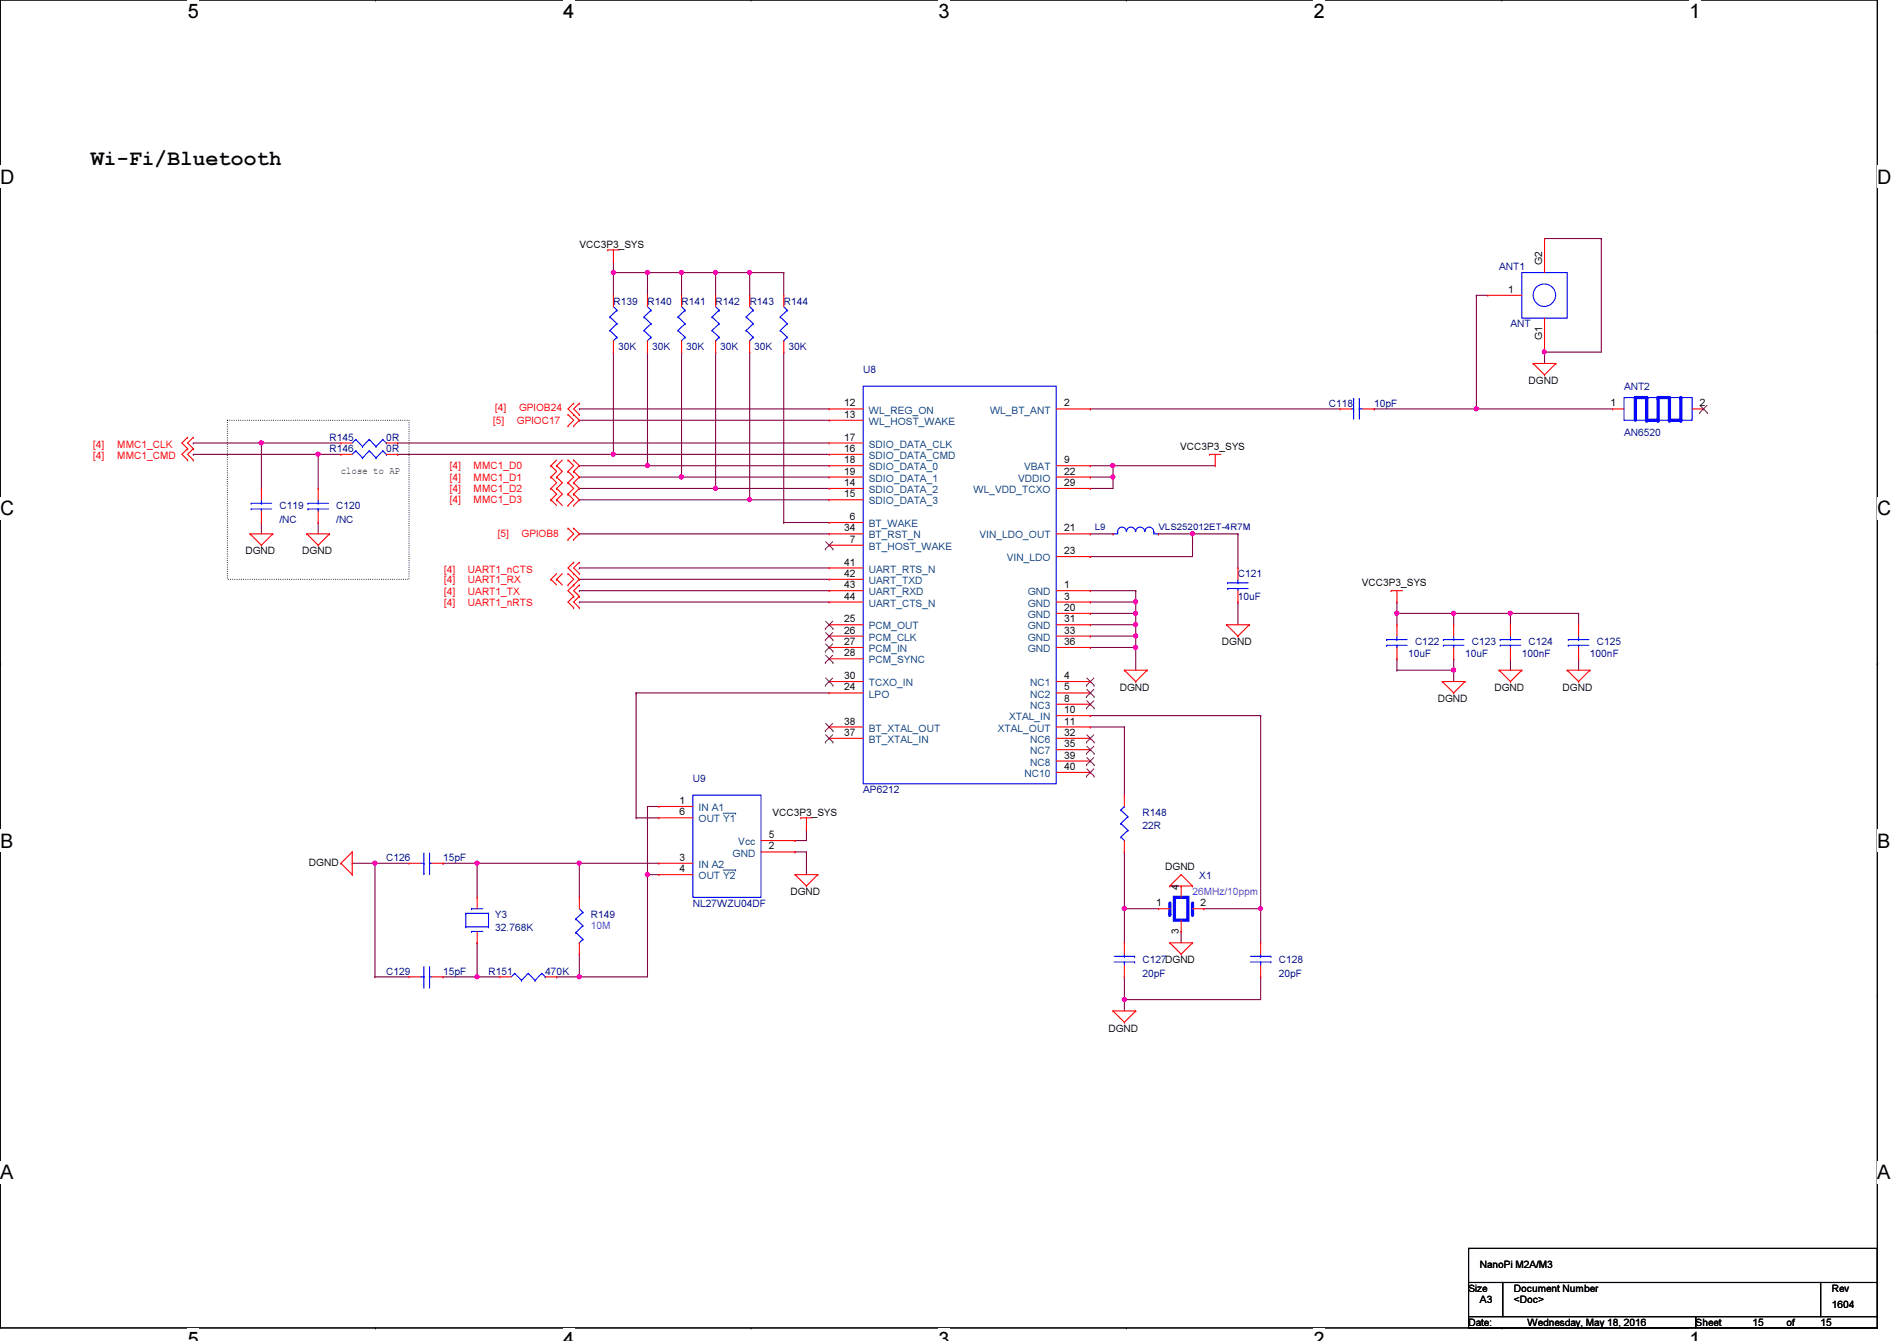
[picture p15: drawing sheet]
<svg xmlns="http://www.w3.org/2000/svg" width="297mm" height="210mm" viewBox="0 0 297 210" stroke-linecap="round" stroke-linejoin="round" font-family="sans-serif">
<defs><g id="words">
<text font-size="3.3" x="14.3" y="25.9">Wi-Fi/Bluetooth</text>
<g font-size="3.1">
<text x="29.4" y="2.8">5</text>
<text x="88.2" y="2.8">4</text>
<text x="147" y="2.8">3</text>
<text x="205.7" y="2.8">2</text>
<text x="264.5" y="2.8">1</text>
<text x="0" y="28.7">D</text>
<text x="294" y="28.7">D</text>
<text x="0" y="80.7">C</text>
<text x="294" y="80.7">C</text>
<text x="0" y="132.7">B</text>
<text x="294" y="132.7">B</text>
<text x="0" y="184.6">A</text>
<text x="294" y="184.6">A</text>
<text x="29.4" y="210.7">5</text>
<text x="88.2" y="210.7">4</text>
<text x="147" y="210.7">3</text>
<text x="205.7" y="210.7">2</text>
<text x="264.5" y="210.7">1</text>
</g>
<g font-size="1.6">
<text x="90.7" y="38.8">VCC3P3_SYS</text>
<text x="241.5" y="41.4" transform="rotate(-90 241.5 41.4)">G2</text>
<text x="236.2" y="45.8">1</text>
<text x="241.5" y="53.2" transform="rotate(-90 241.5 53.2)">G1</text>
<text x="132.2" y="63.6">12</text>
<text x="132.2" y="65.4">13</text>
<text x="166.6" y="63.6">2</text>
<text x="239.3" y="60.1">DGND</text>
<text x="252.2" y="63.6">1</text>
<text x="266.2" y="63.6">2</text>
<text x="132.2" y="70.7">16</text>
<text x="132.2" y="69">17</text>
<text x="184.8" y="70.4">VCC3P3_SYS</text>
<text x="53.4" y="74.1">close to AP</text>
<text x="132.2" y="76.1">14</text>
<text x="132.2" y="77.9">15</text>
<text x="132.2" y="72.5">18</text>
<text x="132.2" y="74.3">19</text>
<text x="166.6" y="72.5">9</text>
<text x="166.6" y="74.3">22</text>
<text x="166.6" y="76.1">29</text>
<text x="132.2" y="83.2">34</text>
<text x="133.1" y="81.4">6</text>
<text x="166.6" y="83.2">21</text>
<text x="38.4" y="86.8">DGND</text>
<text x="47.3" y="86.8">DGND</text>
<text x="132.2" y="88.5">41</text>
<text x="133.1" y="85">7</text>
<text x="166.6" y="86.7">23</text>
<text x="132.2" y="90.3">42</text>
<text x="132.2" y="92.1">43</text>
<text x="132.2" y="93.9">44</text>
<text x="166.6" y="92.1">1</text>
<text x="166.6" y="93.9">3</text>
<text x="166.6" y="95.6">20</text>
<text x="213.2" y="91.8">VCC3P3_SYS</text>
<text x="132.2" y="97.4">25</text>
<text x="132.2" y="99.2">26</text>
<text x="132.2" y="101">27</text>
<text x="166.6" y="97.4">31</text>
<text x="166.6" y="99.2">33</text>
<text x="166.6" y="101">36</text>
<text x="191.3" y="101">DGND</text>
<text x="132.2" y="102.7">28</text>
<text x="132.2" y="106.3">30</text>
<text x="166.6" y="106.3">4</text>
<text x="132.2" y="108.1">24</text>
<text x="132.2" y="113.4">38</text>
<text x="166.6" y="108.1">5</text>
<text x="166.6" y="109.9">8</text>
<text x="166.6" y="111.6">10</text>
<text x="166.6" y="113.4">11</text>
<text x="175.3" y="108.1">DGND</text>
<text x="225.1" y="109.9">DGND</text>
<text x="234" y="108.1">DGND</text>
<text x="244.7" y="108.1">DGND</text>
<text x="132.2" y="115.2">37</text>
<text x="166.6" y="115.2">32</text>
<text x="166.6" y="117">35</text>
<text x="166.6" y="118.7">39</text>
<text x="106.4" y="125.9">1</text>
<text x="166.6" y="120.5">40</text>
<text x="106.4" y="127.6">6</text>
<text x="120.4" y="131.2">5</text>
<text x="120.9" y="127.7">VCC3P3_SYS</text>
<text x="48.4" y="135.5">DGND</text>
<text x="106.4" y="134.7">3</text>
<text x="106.4" y="136.5">4</text>
<text x="120.4" y="133">2</text>
<text x="182.5" y="136.2">DGND</text>
<text x="123.8" y="140.1">DGND</text>
<text x="181.1" y="141.9">1</text>
<text x="184.6" y="139.2" transform="rotate(-90 184.6 139.2)">4</text>
<text x="188" y="141.9">2</text>
<text x="184.6" y="146.1" transform="rotate(-90 184.6 146.1)">3</text>
<text x="173.6" y="161.5">DGND</text>
<text x="230" y="202.2">Size</text>
<text x="231.7" y="198.5">NanoPi M2A/M3</text>
<text x="231.7" y="204">A3</text>
<text x="237.1" y="204">&lt;Doc&gt;</text>
<text x="237.1" y="202.2">Document Number</text>
<text x="286.8" y="202.2">Rev</text>
<text x="230" y="207.5">Date:</text>
<text x="239.2" y="207.5">Wednesday, May 18, 2016</text>
<text x="265.5" y="207.5">Sheet</text>
<text x="274.4" y="207.5">15</text>
<text x="279.7" y="207.5">of</text>
<text x="285.1" y="207.5">15</text>
<text x="286.8" y="204.7">1604</text>
</g>
<g font-size="1.6" fill="#000080">
<text x="96.1" y="47.7">R139</text>
<text x="101.4" y="47.7">R140</text>
<text x="106.7" y="47.7">R141</text>
<text x="112.1" y="47.7">R142</text>
<text x="117.4" y="47.7">R143</text>
<text x="122.7" y="47.7">R144</text>
<text x="234.7" y="42.3">ANT1</text>
<text x="236.5" y="51.2">ANT</text>
<text x="96.8" y="54.8">30K</text>
<text x="102.1" y="54.8">30K</text>
<text x="107.4" y="54.8">30K</text>
<text x="112.8" y="54.8">30K</text>
<text x="118.1" y="54.8">30K</text>
<text x="123.4" y="54.8">30K</text>
<text x="135.2" y="58.3">U8</text>
<text x="208.1" y="63.7">C118</text>
<text x="215.2" y="63.7">10pF</text>
<text x="254.3" y="61">ANT2</text>
<text x="51.6" y="70.8">R146</text>
<text x="51.6" y="69">R145</text>
<text x="60.5" y="70.8">0R</text>
<text x="60.5" y="69">0R</text>
<text x="254.3" y="68.3">AN6520</text>
<text x="43.8" y="79.7">C119</text>
<text x="43.8" y="81.8">/NC</text>
<text x="52.7" y="79.7">C120</text>
<text x="52.7" y="81.8">/NC</text>
<text x="193.8" y="90.3">C121</text>
<text x="193.8" y="93.9">10uF</text>
<text x="221.6" y="101">C122</text>
<text x="230.5" y="101">C123</text>
<text x="239.3" y="101">C124</text>
<text x="250" y="101">C125</text>
<text x="220.5" y="102.8">10uF</text>
<text x="229.4" y="102.8">10uF</text>
<text x="238.3" y="102.8">100nF</text>
<text x="249" y="102.8">100nF</text>
<text x="108.5" y="122.3">U9</text>
<text x="135.2" y="124.1">AP6212</text>
<text x="178.9" y="127.7">R148</text>
<text x="178.9" y="129.8">22R</text>
<text x="60.5" y="134.8">C126</text>
<text x="69.4" y="134.8">15pF</text>
<text x="187.8" y="137.6">X1</text>
<text x="77.6" y="143.7">Y3</text>
<text x="92.5" y="143.7">R149</text>
<text x="108.5" y="141.9">NL27WZU04DF</text>
<text x="77.6" y="145.8">32.768K</text>
<text x="60.5" y="152.6">C129</text>
<text x="69.4" y="152.6">15pF</text>
<text x="76.5" y="152.6">R151</text>
<text x="85.4" y="152.6">470K</text>
<text x="178.9" y="150.8">C127DGND</text>
<text x="178.9" y="152.9">20pF</text>
<text x="200.2" y="150.8">C128</text>
<text x="200.2" y="152.9">20pF</text>
</g>
<g font-size="1.6" fill="#f00">
<text x="77.6" y="64.4">[4]</text>
<text x="81.3" y="64.4">GPIOB24</text>
<text x="14.6" y="70.1">[4]</text>
<text x="14.6" y="71.8">[4]</text>
<text x="18.4" y="70.1">MMC1_CLK</text>
<text x="18.4" y="71.8">MMC1_CMD</text>
<text x="77.2" y="66.3">[5]</text>
<text x="80.9" y="66.3">GPIOC17</text>
<text x="70.4" y="73.4">[4]</text>
<text x="70.4" y="75.2">[4]</text>
<text x="70.4" y="77">[4]</text>
<text x="74.2" y="73.4">MMC1_D0</text>
<text x="74.2" y="75.2">MMC1_D1</text>
<text x="74.2" y="77">MMC1_D2</text>
<text x="70.4" y="78.8">[4]</text>
<text x="74.2" y="78.8">MMC1_D3</text>
<text x="69.6" y="89.6">[4]</text>
<text x="73.3" y="89.6">UART1_nCTS</text>
<text x="77.9" y="84.1">[5]</text>
<text x="81.7" y="84.1">GPIOB8</text>
<text x="69.6" y="91.2">[4]</text>
<text x="69.6" y="93.2">[4]</text>
<text x="69.6" y="94.8">[4]</text>
<text x="73.3" y="91.2">UART1_RX</text>
<text x="73.3" y="93.2">UART1_TX</text>
<text x="73.3" y="94.8">UART1_nRTS</text>
</g>
<g font-size="1.6" fill="#004080">
<text x="136.1" y="64.7">WL_REG_ON</text>
<text x="155" y="64.7">WL_BT_ANT</text>
<text x="136.1" y="66.5">WL_HOST_WAKE</text>
<text x="136.1" y="71.8">SDIO_DATA_CMD</text>
<text x="136.1" y="70.1">SDIO_DATA_CLK</text>
<text x="136.1" y="77.2">SDIO_DATA_2</text>
<text x="136.1" y="73.6">SDIO_DATA_0</text>
<text x="136.1" y="75.4">SDIO_DATA_1</text>
<text x="152.4" y="77.2">WL_VDD_TCXO</text>
<text x="159.4" y="75.4">VDDIO</text>
<text x="160.4" y="73.6">VBAT</text>
<text x="136.1" y="82.5">BT_WAKE</text>
<text x="136.1" y="79">SDIO_DATA_3</text>
<text x="136.1" y="86.1">BT_HOST_WAKE</text>
<text x="136.1" y="84.3">BT_RST_N</text>
<text x="136.1" y="89.6">UART_RTS_N</text>
<text x="153.4" y="84.3">VIN_LDO_OUT</text>
<text x="157.6" y="87.8">VIN_LDO</text>
<text x="136.1" y="91.4">UART_TXD</text>
<text x="136.1" y="93.2">UART_RXD</text>
<text x="136.1" y="95">UART_CTS_N</text>
<text x="160.9" y="93.2">GND</text>
<text x="160.9" y="95">GND</text>
<text x="136.1" y="98.5">PCM_OUT</text>
<text x="136.1" y="100.3">PCM_CLK</text>
<text x="160.9" y="96.7">GND</text>
<text x="160.9" y="98.5">GND</text>
<text x="160.9" y="100.3">GND</text>
<text x="136.1" y="102.1">PCM_IN</text>
<text x="136.1" y="103.8">PCM_SYNC</text>
<text x="136.1" y="107.4">TCXO_IN</text>
<text x="160.9" y="102.1">GND</text>
<text x="161.3" y="107.4">NC1</text>
<text x="136.1" y="109.2">LPO</text>
<text x="158" y="112.7">XTAL_IN</text>
<text x="161.3" y="109.2">NC2</text>
<text x="161.3" y="111">NC3</text>
<text x="136.1" y="116.3">BT_XTAL_IN</text>
<text x="136.1" y="114.5">BT_XTAL_OUT</text>
<text x="156.2" y="114.5">XTAL_OUT</text>
<text x="161.3" y="116.3">NC6</text>
<text x="161.3" y="118.1">NC7</text>
<text x="161.3" y="119.8">NC8</text>
<text x="160.4" y="121.6">NC10</text>
<text x="109.4" y="127">IN A1</text>
<text x="109.4" y="128.7">OUT Y1</text>
<text x="109.4" y="135.8">IN A2</text>
<text x="109.4" y="137.6">OUT Y2</text>
<text x="114.7" y="134.1">GND</text>
<text x="115.6" y="132.3">Vcc</text>
</g>
<g font-size="1.6" fill="#8000ff">
<text x="186.7" y="140.1">26MHz/10ppm</text>
<text x="92.5" y="145.5">10M</text>
</g>
<g font-size="1.4" fill="#000080">
<text x="171.4" y="82.9">L9</text>
<text x="181.4" y="82.9">VLS252012ET-4R7M</text>
</g>
</g></defs>
<path d="M0 0h294v207.9h-294z" fill="none" stroke="#000" stroke-width=".17"/>
<g fill="#fff">
<path d="M29.4 0h1.8v3.5h-1.8z"/>
<path d="M29.4 207.9h1.8v2h-1.8z"/>
</g>
<path d="M58.8 0h.1M58.8 207.9h.1" fill="none" stroke="#000" stroke-width=".17"/>
<g fill="#fff">
<path d="M88.2 0h1.7v3.5h-1.7z"/>
<path d="M88.2 207.9h1.7v2h-1.7z"/>
</g>
<path d="M117.6 0h.1M117.6 207.9h.1" fill="none" stroke="#000" stroke-width=".17"/>
<g fill="#fff">
<path d="M147 0h1.7v3.5h-1.7z"/>
<path d="M147 207.9h1.7v2h-1.7z"/>
</g>
<path d="M176.4 0h.1M176.4 207.9h.1" fill="none" stroke="#000" stroke-width=".17"/>
<g fill="#fff">
<path d="M205.7 0h1.8v3.5h-1.8z"/>
<path d="M205.7 207.9h1.8v2h-1.8z"/>
</g>
<path d="M235.2 0h.1M235.2 207.9h.1" fill="none" stroke="#000" stroke-width=".17"/>
<g fill="#fff">
<path d="M264.5 0h1.8v3.5h-1.8z"/>
<path d="M264.5 207.9h1.8v2h-1.8z"/>
<path d="M0 26h2.3v3.4h-2.3z"/>
<path d="M294 26h2.2v3.4h-2.2z"/>
<path d="M0 77.9h2.3v3.5h-2.3z"/>
<path d="M294 77.9h2.2v3.5h-2.2z"/>
</g>
<path d="M0 51.9h.1M294 51.9h.1" fill="none" stroke="#000" stroke-width=".17"/>
<g fill="#fff">
<path d="M0 129.9h2.1v3.4h-2.1z"/>
<path d="M294 129.9h2v3.4h-2z"/>
</g>
<path d="M0 103.9h.1M294 103.9h.1" fill="none" stroke="#000" stroke-width=".17"/>
<path d="M0 103.9h.1M294 103.9h.1" fill="none" stroke="#000" stroke-width=".16"/>
<g fill="#fff">
<path d="M0 181.8h2.1v3.5h-2.1z"/>
<path d="M294 181.8h2v3.5h-2z"/>
</g>
<path d="M0 155.9h.1M294 155.9h.1" fill="none" stroke="#000" stroke-width=".17"/>
<path d="M35.6 65.8h28.4v24.9h-28.4z" fill="none" stroke="#000" stroke-width=".17" stroke-dasharray="0 .3"/>
<path d="M30.3 69.3h.1M30.3 69.3h23.1M40.9 69.3h.1" fill="none" stroke="#800040" stroke-width=".17"/>
<circle cx="40.9" cy="69.3" r=".32" fill="#f0f"/>
<circle cx="40.9" cy="69.3" r=".32" fill="none" stroke="#f0f" stroke-width=".17"/>
<path d="M30.3 71.1h.1M30.3 71.1h23.1M49.8 71.1h.1" fill="none" stroke="#800040" stroke-width=".17"/>
<circle cx="49.8" cy="71.1" r=".32" fill="#f0f"/>
<circle cx="49.8" cy="71.1" r=".32" fill="none" stroke="#f0f" stroke-width=".17"/>
<path d="M241.8 37.3h.1M241.8 37.3h8.9M250.7 37.3h.1M250.7 37.3v17.8h-8.9M241.8 55.1h.1" fill="none" stroke="#800040" stroke-width=".17"/>
<circle cx="241.8" cy="55.1" r=".32" fill="#f0f"/>
<circle cx="241.8" cy="55.1" r=".32" fill="none" stroke="#f0f" stroke-width=".17"/>
<path d="M231.2 46.2h.1M231.2 46.2h1.8M231.2 46.2v17.8M241.8 55.1h.1M241.8 55.1v1.8" fill="none" stroke="#800040" stroke-width=".17"/>
<circle cx="231.2" cy="64" r=".32" fill="#f0f"/>
<circle cx="231.2" cy="64" r=".32" fill="none" stroke="#f0f" stroke-width=".17"/>
<g fill="none" stroke="#800040" stroke-width=".17">
<path d="M106.7 42.7h.1M106.7 42.7h5.4M231.2 64h.1M231.2 64h21.3M170.7 112h.1M170.7 113.8h.1M170.7 112h26.7M170.7 113.8h5.4M176.1 113.8h.1M176.1 113.8v10.7M176.1 142.2h.1M176.1 142.2v5.4"/>
<path d="M197.4 142.2h.1M197.4 142.2v5.4"/>
</g>
<circle cx="112" cy="42.6" r=".32" fill="#f0f"/>
<circle cx="112" cy="42.6" r=".32" fill="none" stroke="#f0f" stroke-width=".17"/>
<circle cx="106.7" cy="42.6" r=".32" fill="#f0f"/>
<circle cx="106.7" cy="42.6" r=".32" fill="none" stroke="#f0f" stroke-width=".17"/>
<g fill="none" stroke="#800040" stroke-width=".17">
<path d="M96.1 42.7h.1M96.1 42.7h5.3M90.7 76.5h.1M90.7 64h.1M90.7 65.8h.1M90.7 76.5h21.4M90.7 64h39.1M90.7 65.8h39.1M90.7 92.5h.1M90.7 83.6h.1M90.7 88.9h.1M90.7 94.2h.1"/>
<path d="M90.7 90.7h.1M90.7 92.5h39.1M90.7 83.6h39.1M90.7 88.9h39.1M90.7 94.2h39.1M90.7 90.7h39.1M122.7 81.8h.1M122.7 81.8h7.1M177.8 99.6h.1M177.8 99.6v1.7M176.1 142.2h.1M176.1 152.9h.1"/>
<path d="M176.1 156.5h.1M176.1 142.2h5.3M176.1 152.9v3.6M185 145.8h.1M185 145.8v1.8M188.5 142.2h.1M188.5 142.2h8.9M197.4 152.9h.1M197.4 152.9v3.6h-21.3"/>
</g>
<circle cx="176" cy="156.4" r=".32" fill="#f0f"/>
<circle cx="176" cy="156.4" r=".32" fill="none" stroke="#f0f" stroke-width=".17"/>
<path d="M170.7 64h.1M170.7 64h39.1M218.7 103.1h.1M218.7 104.9h.1M218.7 103.1v1.8M218.7 104.9h8.9M227.6 104.9h.1M227.6 104.9v1.8M176.1 156.5h.1M176.1 156.5v1.7" fill="none" stroke="#800040" stroke-width=".17"/>
<circle cx="227.6" cy="104.9" r=".32" fill="#f0f"/>
<circle cx="227.6" cy="104.9" r=".32" fill="none" stroke="#f0f" stroke-width=".17"/>
<path d="M174.3 72.9h.1M174.3 72.9h16M227.6 103.1h.1M227.6 103.1v1.8" fill="none" stroke="#800040" stroke-width=".17"/>
<circle cx="174.3" cy="72.9" r=".32" fill="#f0f"/>
<circle cx="174.3" cy="72.9" r=".32" fill="none" stroke="#f0f" stroke-width=".17"/>
<g fill="none" stroke="#800040" stroke-width=".17">
<path d="M170.7 76.5h.1M170.7 76.5h3.6M170.7 83.6h.1M170.7 87.1h.1M170.7 94.2h.1M170.7 83.6h3.6M170.7 87.1h16M170.7 94.2h7.1M177.8 94.2h.1M177.8 94.2v1.8M236.5 103.1h.1M236.5 103.1v1.8"/>
<path d="M247.2 103.1h.1M247.2 103.1v1.8"/>
</g>
<circle cx="177.8" cy="96" r=".32" fill="#f0f"/>
<circle cx="177.8" cy="96" r=".32" fill="none" stroke="#f0f" stroke-width=".17"/>
<circle cx="177.8" cy="94.2" r=".32" fill="#f0f"/>
<circle cx="177.8" cy="94.2" r=".32" fill="none" stroke="#f0f" stroke-width=".17"/>
<path d="M170.7 97.8h.1M170.7 97.8h7.1M177.8 97.8h.1M177.8 97.8v1.8" fill="none" stroke="#800040" stroke-width=".17"/>
<circle cx="177.8" cy="99.5" r=".32" fill="#f0f"/>
<circle cx="177.8" cy="99.5" r=".32" fill="none" stroke="#f0f" stroke-width=".17"/>
<circle cx="177.8" cy="97.8" r=".32" fill="#f0f"/>
<circle cx="177.8" cy="97.8" r=".32" fill="none" stroke="#f0f" stroke-width=".17"/>
<path d="M170.7 99.6h.1M170.7 99.6h7.1M177.8 101.3h.1M177.8 101.3v3.6" fill="none" stroke="#800040" stroke-width=".17"/>
<circle cx="177.8" cy="101.3" r=".32" fill="#f0f"/>
<circle cx="177.8" cy="101.3" r=".32" fill="none" stroke="#f0f" stroke-width=".17"/>
<g fill="none" stroke="#800040" stroke-width=".17">
<path d="M117.4 42.7h.1M117.4 42.7h5.3M40.9 69.3h.1M40.9 69.3v7.2M40.9 81.8h.1M40.9 81.8v1.8M170.7 92.5h.1M170.7 96h.1M170.7 92.5h7.1M170.7 96h7.1M177.8 92.5h.1M177.8 96h.1"/>
<path d="M177.8 92.5v1.7M177.8 96v1.8M186.7 83.6h.1M186.7 83.6h7.1M193.8 94.2h.1M193.8 83.6h.1M193.8 83.6v5.3M193.8 94.2v3.6M170.7 101.3h.1M170.7 101.3h7.1"/>
</g>
<circle cx="117.4" cy="42.6" r=".32" fill="#f0f"/>
<circle cx="117.4" cy="42.6" r=".32" fill="none" stroke="#f0f" stroke-width=".17"/>
<path d="M181.4 83.6h.1M181.4 83.6h5.3M186.7 83.6h.1M186.7 83.6v3.5" fill="none" stroke="#800040" stroke-width=".17"/>
<circle cx="186.7" cy="83.5" r=".32" fill="#f0f"/>
<circle cx="186.7" cy="83.5" r=".32" fill="none" stroke="#f0f" stroke-width=".17"/>
<g fill="none" stroke="#800040" stroke-width=".17">
<path d="M112.1 55.1h.1M112.1 55.1v21.4M122.7 42.7h.1M122.7 55.1h.1M122.7 42.7v3.5M122.7 55.1v26.7M62.3 69.3h.1M62.3 69.3h67.5M96.1 71.1h.1M96.1 71.1h33.7M101.4 72.9h.1M101.4 72.9h28.4"/>
<path d="M106.7 74.7h.1M106.7 74.7h23.1M112.1 76.5h.1M112.1 76.5h17.7M117.4 78.2h.1M117.4 78.2h12.4"/>
</g>
<circle cx="112" cy="76.4" r=".32" fill="#f0f"/>
<circle cx="112" cy="76.4" r=".32" fill="none" stroke="#f0f" stroke-width=".17"/>
<path d="M117.4 55.1h.1M117.4 55.1v23.1" fill="none" stroke="#800040" stroke-width=".17"/>
<circle cx="117.4" cy="78.2" r=".32" fill="#f0f"/>
<circle cx="117.4" cy="78.2" r=".32" fill="none" stroke="#f0f" stroke-width=".17"/>
<path d="M96.1 55.1h.1M96.1 55.1v16h-33.8M62.3 71.1h.1" fill="none" stroke="#800040" stroke-width=".17"/>
<circle cx="96" cy="71.1" r=".32" fill="#f0f"/>
<circle cx="96" cy="71.1" r=".32" fill="none" stroke="#f0f" stroke-width=".17"/>
<path d="M101.4 55.1h.1M101.4 55.1v17.8M106.7 42.7h.1M106.7 42.7v3.5M112.1 42.7h.1M112.1 42.7h5.3" fill="none" stroke="#800040" stroke-width=".17"/>
<circle cx="101.4" cy="72.9" r=".32" fill="#f0f"/>
<circle cx="101.4" cy="72.9" r=".32" fill="none" stroke="#f0f" stroke-width=".17"/>
<path d="M106.7 55.1h.1M106.7 55.1v19.6M90.7 72.9h.1M90.7 72.9h10.7" fill="none" stroke="#800040" stroke-width=".17"/>
<circle cx="106.7" cy="74.6" r=".32" fill="#f0f"/>
<circle cx="106.7" cy="74.6" r=".32" fill="none" stroke="#f0f" stroke-width=".17"/>
<path d="M96.1 40.9h.1M96.1 42.7h.1M96.1 40.9v5.3M117.4 42.7h.1M117.4 42.7v3.5M90.7 74.7h.1M90.7 78.2h.1M90.7 74.7h16M90.7 78.2h26.7" fill="none" stroke="#800040" stroke-width=".17"/>
<circle cx="96" cy="42.6" r=".32" fill="#f0f"/>
<circle cx="96" cy="42.6" r=".32" fill="none" stroke="#f0f" stroke-width=".17"/>
<path d="M101.4 42.7h.1M101.4 42.7v3.5M101.4 42.7h5.3M112.1 42.7h.1M112.1 42.7v3.5" fill="none" stroke="#800040" stroke-width=".17"/>
<circle cx="101.4" cy="42.6" r=".32" fill="#f0f"/>
<circle cx="101.4" cy="42.6" r=".32" fill="none" stroke="#f0f" stroke-width=".17"/>
<path d="M74.7 135.1h.1M74.7 135.1h28.5M74.7 135.1v5.4M90.7 135.1h.1M101.4 136.9h.1M101.4 136.9h1.8M74.7 152.9h.1M74.7 147.6h.1M74.7 152.9h3.6M74.7 147.6v5.3M90.7 152.9h.1M90.7 152.9h10.7" fill="none" stroke="#800040" stroke-width=".17"/>
<circle cx="90.7" cy="152.9" r=".32" fill="#f0f"/>
<circle cx="90.7" cy="152.9" r=".32" fill="none" stroke="#f0f" stroke-width=".17"/>
<path d="M101.4 136.9h.1M101.4 136.9v16" fill="none" stroke="#800040" stroke-width=".17"/>
<circle cx="101.4" cy="136.9" r=".32" fill="#f0f"/>
<circle cx="101.4" cy="136.9" r=".32" fill="none" stroke="#f0f" stroke-width=".17"/>
<path d="M58.7 135.1h.1M58.7 135.1h5.3M58.7 152.9h.1M58.7 152.9h5.3M69.4 152.9h.1M69.4 152.9h5.3" fill="none" stroke="#800040" stroke-width=".17"/>
<circle cx="74.7" cy="152.9" r=".32" fill="#f0f"/>
<circle cx="74.7" cy="152.9" r=".32" fill="none" stroke="#f0f" stroke-width=".17"/>
<path d="M69.4 135.1h.1M69.4 135.1h5.3" fill="none" stroke="#800040" stroke-width=".17"/>
<circle cx="74.7" cy="135.1" r=".32" fill="#f0f"/>
<circle cx="74.7" cy="135.1" r=".32" fill="none" stroke="#f0f" stroke-width=".17"/>
<path d="M55.2 135.1h.1M55.2 135.1h3.5M58.7 135.1h.1M58.7 135.1v17.8" fill="none" stroke="#800040" stroke-width=".17"/>
<circle cx="58.7" cy="135.1" r=".32" fill="#f0f"/>
<circle cx="58.7" cy="135.1" r=".32" fill="none" stroke="#f0f" stroke-width=".17"/>
<path d="M90.7 135.1h.1M90.7 135.1v5.4M124.5 131.6h.1M124.5 133.3h.1M124.5 133.3h1.8M126.3 129.8h.1M126.3 133.3h.1M126.3 129.8v1.8h-1.8M126.3 133.3v3.6" fill="none" stroke="#800040" stroke-width=".17"/>
<circle cx="90.7" cy="135.1" r=".32" fill="#f0f"/>
<circle cx="90.7" cy="135.1" r=".32" fill="none" stroke="#f0f" stroke-width=".17"/>
<g fill="none" stroke="#800040" stroke-width=".17">
<path d="M49.8 71.1h.1M49.8 71.1v5.4M215.2 64h.1M215.2 64h16M49.8 81.8h.1M49.8 81.8v1.8M227.6 96h.1M227.6 96h8.9M99.6 108.5h.1M99.6 108.5v19.5M99.6 108.5h30.2M99.6 128h.1"/>
<path d="M99.6 128h3.6M101.4 126.2h.1M101.4 126.2h1.8M101.4 126.2v10.7M176.1 133.3h.1M176.1 133.3v8.9M87.2 152.9h.1M90.7 149.4h.1M90.7 149.4v3.5h-3.5"/>
</g>
<circle cx="176" cy="142.2" r=".32" fill="#f0f"/>
<circle cx="176" cy="142.2" r=".32" fill="none" stroke="#f0f" stroke-width=".17"/>
<path d="M197.4 112h.1M197.4 112v30.2" fill="none" stroke="#800040" stroke-width=".17"/>
<circle cx="197.4" cy="142.2" r=".32" fill="#f0f"/>
<circle cx="197.4" cy="142.2" r=".32" fill="none" stroke="#f0f" stroke-width=".17"/>
<path d="M174.3 74.7h.1M174.3 74.7v1.8" fill="none" stroke="#800040" stroke-width=".17"/>
<circle cx="174.3" cy="74.6" r=".32" fill="#f0f"/>
<circle cx="174.3" cy="74.6" r=".32" fill="none" stroke="#f0f" stroke-width=".17"/>
<path d="M170.7 74.7h.1M170.7 72.9h.1M170.7 72.9h3.6M174.3 72.9h.1M174.3 72.9v1.8h-3.6M218.7 96h.1M218.7 94.2h.1M218.7 94.2v3.6M218.7 96h8.9M247.2 96h.1M247.2 96v1.8" fill="none" stroke="#800040" stroke-width=".17"/>
<circle cx="227.6" cy="96" r=".32" fill="#f0f"/>
<circle cx="227.6" cy="96" r=".32" fill="none" stroke="#f0f" stroke-width=".17"/>
<circle cx="218.7" cy="96" r=".32" fill="#f0f"/>
<circle cx="218.7" cy="96" r=".32" fill="none" stroke="#f0f" stroke-width=".17"/>
<path d="M236.5 96h.1M236.5 96h10.7" fill="none" stroke="#800040" stroke-width=".17"/>
<circle cx="236.5" cy="96" r=".32" fill="#f0f"/>
<circle cx="236.5" cy="96" r=".32" fill="none" stroke="#f0f" stroke-width=".17"/>
<path d="M227.6 96h.1M227.6 96v1.8M236.5 96h.1M236.5 96v1.8" fill="none" stroke="#800040" stroke-width=".17"/>
<g fill="none" stroke="#f00" stroke-width=".17">
<path d="M95.2 39.1h.1M95.2 39.1h1.7M96.1 39.1v1.8M96.1 40.9h.1M240.1 56.9h.1M240.1 56.9h3.5M240.1 56.9l1.7 1.8M241.8 58.7h.1M243.6 56.9h.1M243.6 56.9l-1.8 1.8M29.4 68.5h.1M29.4 70.2h.1"/>
<path d="M29.4 72h.1M29.4 68.5l-.9 .8 .9 .9M29.4 70.2l-.9 .9 .9 .9M30.3 68.5h.1M30.3 70.2h.1M30.3 72h.1M30.3 68.5l-.9 .8 .9 .9M30.3 70.2l-.9 .9 .9 .9M86.3 72.9h.1M86.3 74.7h.1M86.3 78.2h.1M86.3 76.5h.1"/>
<path d="M86.3 74.7l.9 .9-.9 .9M86.3 72.9l.9 .9-.9 .9M86.3 76.5l.9 .8-.9 .9M86.3 78.2l.9 .9M87.2 72.9h.1M87.2 74.7h.1M87.2 78.2h.1M87.2 76.5h.1M87.2 74.7l.8 .9-.8 .9M87.2 72.9l.8 .9-.8 .9M87.2 72l-.9 .9M87.2 76.5l.8 .8-.8 .9"/>
<path d="M87.2 78.2l.8 .9M88 72l-.8 .9M88.9 73.8h.1M88.9 72h.1M88.9 75.6h.1M88.9 79.1h.1M88.9 77.3h.1M88.9 66.7h.1M88.9 64.9h.1M88.9 72l.9 .9-.9 .9M88.9 73.8l.9 .9-.9 .9M88.9 77.3l.9 .9-.9 .9"/>
<path d="M88.9 64.9l.9 .9-.9 .9M88.9 75.6l.9 .9-.9 .8M89.8 72h.1M89.8 73.8h.1M89.8 75.6h.1M89.8 77.3h.1M89.8 79.1h.1M89.8 64.9h.1M89.8 66.7h.1M89.8 63.1h.1M89.8 72l.9 .9-.9 .9M89.8 73.8l.9 .9-.9 .9"/>
<path d="M89.8 77.3l.9 .9-.9 .9M89.8 63.1l-.9 .9 1.8 1.8-.9 .9M89.8 75.6l.9 .9-.9 .8M90.7 64.9h.1M90.7 63.1h.1M90.7 63.1l-.9 .9 .9 .9M189.4 71.1h.1M189.4 71.1h1.8M190.3 72.9h.1M190.3 71.1v1.8M39.2 83.6h.1M39.2 83.6h3.5"/>
<path d="M39.2 83.6l1.7 1.7M40.9 85.3h.1M42.7 83.6h.1M42.7 83.6l-1.8 1.7M48 83.6h.1M48 83.6h3.6M48 83.6l1.8 1.7M49.8 85.3h.1M51.6 83.6h.1M51.6 83.6l-1.8 1.7M86.3 90.7h.1M86.3 90.7l.9 .9"/>
<path d="M87.2 90.7h.1M87.2 90.7l.8 .9M87.2 89.8l-.9 .9M88 89.8l-.8 .9M88.9 91.6h.1M88.9 89.8h.1M88.9 84.5h.1M88.9 82.7h.1M88.9 89.8l.9 .9-.9 .9M88.9 82.7l.9 .9-.9 .9M89.8 89.8h.1M89.8 91.6h.1"/>
<path d="M89.8 93.3h.1M89.8 88h.1M89.8 95.1h.1M89.8 82.7h.1M89.8 84.5h.1M89.8 88l-.9 .9 1.8 1.8-1.8 1.8 .9 .8M89.8 93.3l-.9 .9 .9 .9M89.8 82.7l.9 .9-.9 .9M90.7 91.6h.1M90.7 93.3h.1M90.7 88h.1M90.7 89.8h.1"/>
<path d="M90.7 95.1h.1M90.7 93.3l-.9 .9 .9 .9M90.7 91.6l-.9 .9 .9 .8M90.7 88l-.9 .9 .9 .9M192.1 97.8h.1M192.1 97.8h3.5M192.1 97.8l1.7 1.8M193.8 99.6h.1M195.6 97.8h.1M195.6 97.8l-1.8 1.8M217.8 92.5h.1M217.8 92.5h1.8"/>
<path d="M218.7 94.2h.1M218.7 92.5v1.7M176.1 104.9h.1M176.1 104.9h3.5M176.1 104.9l1.7 1.8M177.8 106.7h.1M179.6 104.9h.1M179.6 104.9l-1.8 1.8M225.8 106.7h.1M225.8 106.7h3.6M225.8 106.7l1.8 1.8M227.6 108.5h.1"/>
<path d="M229.4 106.7h.1M229.4 106.7l-1.8 1.8M234.7 104.9h.1M234.7 104.9h3.6M234.7 104.9l1.8 1.8M236.5 106.7h.1M238.3 104.9h.1M238.3 104.9l-1.8 1.8M245.4 104.9h.1M245.4 104.9h3.6M245.4 104.9l1.8 1.8M247.2 106.7h.1"/>
<path d="M249 104.9h.1M249 104.9l-1.8 1.8M53.4 135.1h.1M53.4 135.1l1.8 1.8M55.2 136.9h.1M55.2 133.3h.1M55.2 133.3v3.6M55.2 133.3l-1.8 1.8M124.5 136.9h.1M124.5 136.9h3.6M124.5 136.9l1.8 1.8M125.4 128h.1"/>
<path d="M125.4 128h1.8M126.3 138.7h.1M126.3 129.8h.1M126.3 128v1.8M128.1 136.9h.1M128.1 136.9l-1.8 1.8M183.2 138.7h.1M183.2 138.7h3.5M185 136.9h.1M185 136.9l-1.8 1.8M185 136.9l1.7 1.8M186.7 138.7h.1"/>
<path d="M174.3 158.2h.1M174.3 158.2h3.5M174.3 158.2l1.8 1.8M177.8 158.2h.1M177.8 158.2l-1.7 1.8M183.2 147.6h.1M183.2 147.6h3.5M183.2 147.6l1.8 1.8M185 149.4h.1M186.7 147.6h.1M186.7 147.6l-1.7 1.8M176.1 160h.1"/>
</g>
<path d="M230 195.4h.1M230 195.4v5.3M230 195.4h64M294 195.4h.1M294 195.4v5.3M230 200.7h5.3v5.4h-5.3zM230 206.1h35.5v1.8h-35.5zM235.3 200.7h49.8v5.4h-49.8zM265.5 206.1h28.5v1.8h-28.5zM285.1 200.7h8.9v5.4h-8.9zM294 200.7h.1" fill="none" stroke="#000" stroke-width=".17"/>
<path d="M183.2 141.4v1.7" fill="none" stroke="#00f" stroke-width=".51"/>
<circle cx="183.2" cy="143.1" r=".25" fill="#00f"/>
<path d="M186.7 141.4v1.7" fill="none" stroke="#00f" stroke-width=".51"/>
<circle cx="186.7" cy="143.1" r=".25" fill="#00f"/>
<path d="M256.1 62.2v3.6M183.9 140.5h2.1v3.5h-2.1z" fill="none" stroke="#00f" stroke-width=".51"/>
<g fill="none" stroke="#f00" stroke-width=".17">
<path d="M106.7 46.2h.1M106.7 55.1h.1M106.7 46.2v1.8M106.7 53.3v1.8M64 135.1h.1M64 135.1h1.8M67.6 135.1h1.8M69.4 135.1h.1M185 138.7h.1M185 138.7v1.8M181.4 142.2h.1M181.4 142.2h1.8"/>
<path d="M185 145.8h.1M185 144v1.8M186.7 142.2h1.8M188.5 142.2h.1"/>
</g>
<g fill="none" stroke="#00f" stroke-width=".17">
<path d="M106.2 49.6h.1M106.2 51.7h.1M106.2 49.6l1.1 1.1M106.2 51.7l1.1 1.1M106.7 53.3h.1M106.7 48l.6 .6M107.3 48.6h.1M107.3 50.7h.1M107.3 52.8h.1M107.3 48.6l-1.1 1M107.3 50.7l-1.1 1M107.3 52.8l-.6 .5"/>
<path d="M65.8 135.1h.6M66.4 136.7h.1M66.4 135.1h.1M66.4 133.5v3.2M67.3 135.1h.1M67.3 136.7h.1M67.3 135.1h.3M67.3 133.5v3.2"/>
</g>
<circle cx="256.1" cy="62.2" r=".25" fill="#00f"/>
<path d="M256.1 62.2h1.7" fill="none" stroke="#00f" stroke-width=".51"/>
<circle cx="257.8" cy="62.2" r=".25" fill="#00f"/>
<path d="M257.8 62.2v3.6" fill="none" stroke="#00f" stroke-width=".51"/>
<circle cx="257.8" cy="65.8" r=".25" fill="#00f"/>
<path d="M257.8 65.8h1.8" fill="none" stroke="#00f" stroke-width=".51"/>
<circle cx="259.6" cy="65.8" r=".25" fill="#00f"/>
<path d="M259.6 62.2v3.6" fill="none" stroke="#00f" stroke-width=".51"/>
<circle cx="259.6" cy="62.2" r=".25" fill="#00f"/>
<path d="M259.6 62.2h1.8" fill="none" stroke="#00f" stroke-width=".51"/>
<circle cx="261.4" cy="62.2" r=".25" fill="#00f"/>
<path d="M261.4 62.2v3.6" fill="none" stroke="#00f" stroke-width=".51"/>
<circle cx="261.4" cy="65.8" r=".25" fill="#00f"/>
<path d="M261.4 65.8h1.8" fill="none" stroke="#00f" stroke-width=".51"/>
<circle cx="263.2" cy="65.8" r=".25" fill="#00f"/>
<path d="M263.2 62.2v3.6" fill="none" stroke="#00f" stroke-width=".51"/>
<circle cx="263.2" cy="62.2" r=".25" fill="#00f"/>
<g fill="none" stroke="#00f" stroke-width=".17">
<path d="M95.5 49.6h.1M95.5 51.7h.1M95.5 49.6l1.1 1.1M95.5 51.7l1.1 1.1M96.1 53.3h.1M96.1 48l.5 .6M96.6 48.6h.1M96.6 50.7h.1M96.6 52.8h.1M96.6 48.6l-1.1 1M96.6 50.7l-1.1 1M96.6 52.8l-.5 .5"/>
<path d="M100.8 49.6h.1M100.8 51.7h.1M100.8 49.6l1.1 1.1M100.8 51.7l1.1 1.1M101.4 53.3h.1M101.4 48l.5 .6M101.9 48.6h.1M101.9 50.7h.1M101.9 52.8h.1M101.9 48.6l-1.1 1M101.9 50.7l-1.1 1M101.9 52.8l-.5 .5"/>
<path d="M111.5 49.6h.1M111.5 51.7h.1M111.5 49.6l1.1 1.1M111.5 51.7l1.1 1.1M112.1 53.3h.1M112.1 48l.5 .6M112.6 48.6h.1M112.6 50.7h.1M112.6 52.8h.1M112.6 48.6l-1.1 1M112.6 50.7l-1.1 1M112.6 52.8l-.5 .5"/>
<path d="M116.8 49.6h.1M116.8 51.7h.1M116.8 49.6l1.1 1.1M116.8 51.7l1.1 1.1M117.4 53.3h.1M117.4 48l.5 .6M117.9 48.6h.1M117.9 50.7h.1M117.9 52.8h.1M117.9 48.6l-1.1 1M117.9 50.7l-1.1 1M117.9 52.8l-.5 .5"/>
<path d="M122.2 49.6h.1M122.2 51.7h.1M122.2 49.6l1.1 1.1M122.2 51.7l1.1 1.1M122.7 53.3h.1M122.7 48l.6 .6M123.3 48.6h.1M123.3 50.7h.1M123.3 52.8h.1M123.3 48.6l-1.1 1M123.3 50.7l-1.1 1M123.3 52.8l-.6 .5"/>
<path d="M238.3 42.7h7.1v7.1h-7.1zM39.3 78.8h.1M39.3 79.7h.1M39.3 78.8h3.2M39.3 79.7h3.2M40.9 79.7h.1M40.9 78.8h.1M40.9 78.2v.6M40.9 79.7v.3M48.2 78.8h.1M48.2 79.7h.1M48.2 78.8h3.2"/>
<path d="M48.2 79.7h3.2M49.8 79.7h.1M49.8 78.8h.1M49.8 78.2v.6M49.8 79.7v.3M55.7 70.6h.1M55.7 68.8h.1M55.7 70.6l-.5 .5M55.7 70.6l1.1 1.1M55.7 68.8l-.5 .5M55.7 68.8l1.1 1.1M56.8 71.7h.1"/>
<path d="M56.8 69.9h.1M57.8 70.6h.1M57.8 68.8h.1M57.8 70.6l-1 1.1M57.8 70.6l1.1 1.1M57.8 68.8l-1 1.1M57.8 68.8l1.1 1.1M58.9 71.7h.1M58.9 69.9h.1M59.9 70.6h.1M59.9 68.8h.1M59.9 70.6l-1 1.1"/>
<path d="M59.9 70.6l.6 .5M59.9 68.8l-1 1.1M59.9 68.8l.6 .5M60.5 71.1h.1M60.5 69.3h.1M135.2 60.5h30.2v62.2h-30.2zM211.6 64h.4M212 64h.1M212 62.4h.1M212 62.4v3.2M212.8 62.4h.1M212.8 64h.1"/>
<path d="M212.8 64h.6M212.8 62.4v3.2M254.3 62.2h10.7v3.6h-10.7zM174.3 83.6h.1M175 83.2h.1M175 83.2v.4h-.7M176.4 83.2a.68 .68 0 0 0-.7-.7 .68 .68 0 0 0-.7 .7M177.8 83.2a.68 .68 0 0 0-.7-.7 .68 .68 0 0 0-.7 .7M179.2 83.2a.68 .68 0 0 0-.7-.7 .68 .68 0 0 0-.7 .7M180.6 83.2a.68 .68 0 0 0-.7-.7 .68 .68 0 0 0-.6 .7M180.7 83.2h.1M180.7 83.2v.4h.7"/>
<path d="M181.4 83.6h.1M192.2 91.2h.1M192.2 92.1h.1M192.2 91.2h3.2M192.2 92.1h3.2M193.8 92.1h.1M193.8 91.2h.1M193.8 90.7v.5M193.8 92.1v.4M218.7 99.6v.5M227.6 99.6v.5M236.5 99.6v.5"/>
<path d="M247.2 99.6v.5M217.1 100.1h.1M217.1 101h.1M217.1 100.1h3.2M217.1 101h3.2M218.7 101h.1M218.7 100.1h.1M218.7 101v.3M226 100.1h.1M226 101h.1M226 100.1h3.2M226 101h3.2"/>
<path d="M227.6 101h.1M227.6 100.1h.1M227.6 101v.3M234.9 100.1h.1M234.9 101h.1M234.9 100.1h3.2M234.9 101h3.2M236.5 101h.1M236.5 100.1h.1M236.5 101v.3M245.6 100.1h.1M245.6 101h.1"/>
<path d="M245.6 100.1h3.2M245.6 101h3.2M247.2 101h.1M247.2 100.1h.1M247.2 101v.3M108.5 124.5h10.7v16h-10.7zM175.5 131h.1M175.5 128.9h.1M175.5 126.8h.1M175.5 131l.6 .6M175.5 128.9l1.1 1.1M175.5 126.8l1.1 1"/>
<path d="M176.1 126.2h.1M176.1 126.2l-.6 .6M176.6 130h.1M176.6 127.8h.1M176.6 130l-1.1 1M176.6 127.8l-1.1 1.1M65.8 152.9h.6M66.4 154.5h.1M66.4 152.9h.1M66.4 151.3v3.2M67.3 152.9h.1M67.3 154.5h.1"/>
<path d="M67.3 152.9h.3M67.3 151.3v3.2M72.9 143h.1M72.9 145.1h.1M72.9 143h3.6M72.9 143v2.1M72.9 145.1h3.6M73.8 142.2h.1M73.8 145.8h.1M73.8 142.2h1.8M73.8 145.8h1.8M76.5 145.1h.1"/>
<path d="M76.5 143h.1M76.5 143v2.1M80.6 152.4h.1M80.6 152.4l-.6 .5M80.6 152.4l1.1 1.1M81.7 153.5h.1M82.7 152.4h.1M82.7 152.4l-1 1.1M82.7 152.4l1.1 1.1M83.8 153.5h.1M84.8 152.4h.1M84.8 152.4l-1 1.1"/>
<path d="M84.8 152.4l.6 .5M85.4 152.9h.1M90.2 143.8h.1M90.2 146h.1M90.2 143.8l1.1 1.1M90.2 146l1.1 1M90.7 147.6h.1M90.7 142.2l.6 .6M91.3 142.8h.1M91.3 144.9h.1M91.3 147h.1M91.3 142.8l-1.1 1"/>
<path d="M91.3 144.9l-1.1 1.1M91.3 147l-.6 .6M174.5 150.6h3.2M174.5 149.7h3.2M176.1 149.7h.1M176.1 150.6h.1M176.1 149.4v.3M176.1 150.6v.5M177.7 150.6h.1M177.7 149.7h.1M195.8 150.6h3.2M195.8 149.7h3.2"/>
<path d="M197.4 149.7h.1M197.4 150.6h.1M197.4 149.4v.3M197.4 150.6v.5M199 150.6h.1M199 149.7h.1"/>
<circle cx="241.8" cy="46.2" r="1.76"/>
</g>
<g fill="none" stroke="#f00" stroke-width=".17">
<path d="M241.8 37.3h.1M241.8 37.3v5.4M96.1 46.2h.1M96.1 55.1h.1M96.1 46.2v1.8M96.1 53.3v1.8M101.4 46.2h.1M101.4 55.1h.1M101.4 46.2v1.8M101.4 53.3v1.8M112.1 46.2h.1M112.1 55.1h.1"/>
<path d="M112.1 46.2v1.8M112.1 53.3v1.8M117.4 46.2h.1M117.4 55.1h.1M117.4 46.2v1.8M117.4 53.3v1.8M122.7 46.2h.1M122.7 55.1h.1M122.7 46.2v1.8M122.7 53.3v1.8M233 46.2h.1M233 46.2h5.3"/>
<path d="M241.8 55.1h.1M241.8 49.8v5.3M40.9 76.5h.1M40.9 76.5v1.7M49.8 76.5h.1M49.8 76.5v1.7M53.4 71.1h.1M53.4 69.3h.1M53.4 71.1h1.8M53.4 69.3h1.8M60.5 71.1h1.8M60.5 69.3h1.8"/>
<path d="M62.3 71.1h.1M62.3 69.3h.1M129.8 64h.1M129.8 65.8h.1M129.8 76.5h.1M129.8 78.2h.1M129.8 71.1h.1M129.8 69.3h.1M129.8 72.9h.1M129.8 74.7h.1M129.8 64h5.4M129.8 71.1h5.4"/>
<path d="M129.8 69.3h5.4M129.8 72.9h5.4M129.8 65.8h5.4M129.8 76.5h5.4M129.8 78.2h5.4M129.8 74.7h5.4M165.4 64h5.3M165.4 72.9h5.3M165.4 76.5h5.3M165.4 74.7h5.3M170.7 64h.1M170.7 72.9h.1"/>
<path d="M170.7 74.7h.1M170.7 76.5h.1M209.8 64h.1M209.8 64h1.8M213.4 64h1.8M215.2 64h.1M252.5 64h.1M252.5 64h1.8M265 64h1.7M266.7 64h.1M40.9 81.8h.1M40.9 80v1.8"/>
<path d="M49.8 81.8h.1M49.8 80v1.8M129.8 81.8h.1M129.8 85.3h.1M129.8 97.8h.1M129.8 99.6h.1M129.8 83.6h.1M129.8 88.9h.1M129.8 90.7h.1M129.8 92.5h.1M129.8 94.2h.1M129.8 92.5h5.4"/>
<path d="M129.8 94.2h5.4M129.8 81.8h5.4M129.8 85.3h5.4M129.8 83.6h5.4M129.8 97.8h5.4M129.8 99.6h5.4M129.8 88.9h5.4M129.8 90.7h5.4M165.4 92.5h5.3M165.4 94.2h5.3M165.4 96h5.3M165.4 83.6h5.3"/>
<path d="M165.4 87.1h5.3M165.4 97.8h5.3M165.4 99.6h5.3M170.7 92.5h.1M170.7 94.2h.1M170.7 96h.1M170.7 83.6h.1M170.7 87.1h.1M170.7 97.8h.1M170.7 99.6h.1M174.3 83.6h.1M181.4 83.6h.1"/>
<path d="M193.8 94.2h.1M193.8 88.9h.1M193.8 88.9v1.8M193.8 92.5v1.7M218.7 97.8h.1M218.7 97.8v1.8M227.6 97.8h.1M227.6 97.8v1.8M236.5 97.8h.1M236.5 97.8v1.8M247.2 97.8h.1M247.2 97.8v1.8"/>
<path d="M129.8 108.5h.1M129.8 101.3h.1M129.8 103.1h.1M129.8 106.7h.1M129.8 115.6h.1M129.8 113.8h.1M129.8 106.7h5.4M129.8 108.5h5.4M129.8 113.8h5.4M129.8 101.3h5.4M129.8 103.1h5.4M129.8 115.6h5.4"/>
<path d="M165.4 106.7h5.3M165.4 108.5h5.3M165.4 110.2h5.3M165.4 112h5.3M165.4 113.8h5.3M165.4 101.3h5.3M165.4 115.6h5.3M165.4 117.3h5.3M165.4 119.1h5.3M170.7 106.7h.1M170.7 108.5h.1M170.7 110.2h.1"/>
<path d="M170.7 112h.1M170.7 113.8h.1M170.7 115.6h.1M170.7 117.3h.1M170.7 101.3h.1M170.7 119.1h.1M218.7 103.1h.1M218.7 101.3v1.8M227.6 103.1h.1M227.6 101.3v1.8M236.5 103.1h.1M236.5 101.3v1.8"/>
<path d="M247.2 103.1h.1M247.2 101.3v1.8M103.2 126.2h.1M103.2 135.1h.1M103.2 136.9h.1M103.2 128h.1M103.2 126.2h5.3M103.2 135.1h5.3M103.2 136.9h5.3M103.2 128h5.3M119.2 133.3h5.3M119.2 131.6h5.3"/>
<path d="M124.5 133.3h.1M124.5 131.6h.1M165.4 120.9h5.3M170.7 120.9h.1M176.1 133.3h.1M176.1 124.5h.1M176.1 124.5v1.7M176.1 131.6v1.7M64 152.9h.1M64 152.9h1.8M67.6 152.9h1.8M69.4 152.9h.1"/>
<path d="M74.7 140.5h.1M74.7 147.6h.1M74.7 140.5v1.7M74.7 145.8v1.8M78.3 152.9h.1M78.3 152.9h1.7M85.4 152.9h1.8M87.2 152.9h.1M90.7 140.5h.1M90.7 149.4h.1M90.7 140.5v1.7M90.7 147.6v1.8"/>
<path d="M176.1 147.6h.1M176.1 152.9h.1M176.1 147.6v1.8M176.1 151.1v1.8M197.4 147.6h.1M197.4 152.9h.1M197.4 147.6v1.8M197.4 151.1v1.8"/>
</g>
<g fill="none" stroke="#804000" stroke-width=".16">
<path d="M266.1 64.6h.1M266.2 63.5l1.1 1.1M267.3 63.5l-1.2 1.1M267.3 64.6h.1M129.2 85.9h.1M129.2 98.4h.1M129.3 84.8l1.1 1.1M129.3 97.2l1.1 1.2M129.3 99l1.1 1.2M130.4 84.8l-1.2 1.1M130.4 97.2l-1.2 1.2M130.4 99l-1.2 1.2"/>
<path d="M130.4 85.9h.1M130.4 98.4h.1M129.2 100.2h.1M129.2 101.9h.1M129.2 103.7h.1M129.2 107.3h.1M129.2 116.2h.1M129.2 114.4h.1M129.3 100.8l1.1 1.1M129.3 102.6l1.1 1.1M129.3 106.1l1.1 1.2M129.3 115l1.1 1.2"/>
<path d="M129.3 113.2l1.1 1.2M130.4 100.8l-1.2 1.1M130.4 102.6l-1.2 1.1M130.4 106.1l-1.2 1.2M130.4 115l-1.2 1.2M130.4 113.2l-1.2 1.2M130.4 100.2h.1M130.4 101.9h.1M130.4 103.7h.1M130.4 107.3h.1M130.4 116.2h.1M130.4 114.4h.1"/>
<path d="M170.1 107.3h.1M170.1 109.1h.1M170.1 110.8h.1M170.1 116.2h.1M170.1 117.9h.1M170.1 119.7h.1M170.2 106.1l1.1 1.2M170.2 107.9l1.1 1.2M170.2 109.7l1.1 1.1M170.2 115l1.1 1.2M170.2 116.8l1.1 1.1M170.2 118.6l1.1 1.1"/>
<path d="M171.3 106.1l-1.2 1.2M171.3 107.9l-1.2 1.2M171.3 109.7l-1.2 1.1M171.3 115l-1.2 1.2M171.3 116.8l-1.2 1.1M171.3 118.6l-1.2 1.1M171.3 107.3h.1M171.3 109.1h.1M171.3 110.8h.1M171.3 116.2h.1M171.3 117.9h.1M171.3 119.7h.1"/>
<path d="M170.1 121.5h.1M170.2 120.4l1.1 1.1M171.3 120.4l-1.2 1.1M171.3 121.5h.1"/>
</g>
<path d="M113.2 136.2h2M113.2 127.3h2M115.2 136.2h.1M115.2 127.3h.1" fill="none" stroke="#004080" stroke-width=".16"/>
<circle cx="40.9" cy="69.3" r=".32" fill="#f0f"/>
<circle cx="40.9" cy="69.3" r=".32" fill="none" stroke="#f0f" stroke-width=".17"/>
<circle cx="49.8" cy="71.1" r=".32" fill="#f0f"/>
<circle cx="49.8" cy="71.1" r=".32" fill="none" stroke="#f0f" stroke-width=".17"/>
<circle cx="241.8" cy="55.1" r=".32" fill="#f0f"/>
<circle cx="241.8" cy="55.1" r=".32" fill="none" stroke="#f0f" stroke-width=".17"/>
<circle cx="231.2" cy="64" r=".32" fill="#f0f"/>
<circle cx="231.2" cy="64" r=".32" fill="none" stroke="#f0f" stroke-width=".17"/>
<circle cx="112" cy="42.6" r=".32" fill="#f0f"/>
<circle cx="112" cy="42.6" r=".32" fill="none" stroke="#f0f" stroke-width=".17"/>
<circle cx="106.7" cy="42.6" r=".32" fill="#f0f"/>
<circle cx="106.7" cy="42.6" r=".32" fill="none" stroke="#f0f" stroke-width=".17"/>
<circle cx="176" cy="156.4" r=".32" fill="#f0f"/>
<circle cx="176" cy="156.4" r=".32" fill="none" stroke="#f0f" stroke-width=".17"/>
<circle cx="227.6" cy="104.9" r=".32" fill="#f0f"/>
<circle cx="227.6" cy="104.9" r=".32" fill="none" stroke="#f0f" stroke-width=".17"/>
<circle cx="174.3" cy="72.9" r=".32" fill="#f0f"/>
<circle cx="174.3" cy="72.9" r=".32" fill="none" stroke="#f0f" stroke-width=".17"/>
<circle cx="177.8" cy="96" r=".32" fill="#f0f"/>
<circle cx="177.8" cy="96" r=".32" fill="none" stroke="#f0f" stroke-width=".17"/>
<circle cx="177.8" cy="94.2" r=".32" fill="#f0f"/>
<circle cx="177.8" cy="94.2" r=".32" fill="none" stroke="#f0f" stroke-width=".17"/>
<circle cx="177.8" cy="99.5" r=".32" fill="#f0f"/>
<circle cx="177.8" cy="99.5" r=".32" fill="none" stroke="#f0f" stroke-width=".17"/>
<circle cx="177.8" cy="97.8" r=".32" fill="#f0f"/>
<circle cx="177.8" cy="97.8" r=".32" fill="none" stroke="#f0f" stroke-width=".17"/>
<circle cx="177.8" cy="101.3" r=".32" fill="#f0f"/>
<circle cx="177.8" cy="101.3" r=".32" fill="none" stroke="#f0f" stroke-width=".17"/>
<circle cx="117.4" cy="42.6" r=".32" fill="#f0f"/>
<circle cx="117.4" cy="42.6" r=".32" fill="none" stroke="#f0f" stroke-width=".17"/>
<circle cx="186.7" cy="83.5" r=".32" fill="#f0f"/>
<circle cx="186.7" cy="83.5" r=".32" fill="none" stroke="#f0f" stroke-width=".17"/>
<circle cx="112" cy="76.4" r=".32" fill="#f0f"/>
<circle cx="112" cy="76.4" r=".32" fill="none" stroke="#f0f" stroke-width=".17"/>
<circle cx="117.4" cy="78.2" r=".32" fill="#f0f"/>
<circle cx="117.4" cy="78.2" r=".32" fill="none" stroke="#f0f" stroke-width=".17"/>
<circle cx="96" cy="71.1" r=".32" fill="#f0f"/>
<circle cx="96" cy="71.1" r=".32" fill="none" stroke="#f0f" stroke-width=".17"/>
<circle cx="101.4" cy="72.9" r=".32" fill="#f0f"/>
<circle cx="101.4" cy="72.9" r=".32" fill="none" stroke="#f0f" stroke-width=".17"/>
<circle cx="106.7" cy="74.6" r=".32" fill="#f0f"/>
<circle cx="106.7" cy="74.6" r=".32" fill="none" stroke="#f0f" stroke-width=".17"/>
<circle cx="96" cy="42.6" r=".32" fill="#f0f"/>
<circle cx="96" cy="42.6" r=".32" fill="none" stroke="#f0f" stroke-width=".17"/>
<circle cx="101.4" cy="42.6" r=".32" fill="#f0f"/>
<circle cx="101.4" cy="42.6" r=".32" fill="none" stroke="#f0f" stroke-width=".17"/>
<circle cx="90.7" cy="152.9" r=".32" fill="#f0f"/>
<circle cx="90.7" cy="152.9" r=".32" fill="none" stroke="#f0f" stroke-width=".17"/>
<circle cx="101.4" cy="136.9" r=".32" fill="#f0f"/>
<circle cx="101.4" cy="136.9" r=".32" fill="none" stroke="#f0f" stroke-width=".17"/>
<circle cx="74.7" cy="152.9" r=".32" fill="#f0f"/>
<circle cx="74.7" cy="152.9" r=".32" fill="none" stroke="#f0f" stroke-width=".17"/>
<circle cx="74.7" cy="135.1" r=".32" fill="#f0f"/>
<circle cx="74.7" cy="135.1" r=".32" fill="none" stroke="#f0f" stroke-width=".17"/>
<circle cx="58.7" cy="135.1" r=".32" fill="#f0f"/>
<circle cx="58.7" cy="135.1" r=".32" fill="none" stroke="#f0f" stroke-width=".17"/>
<circle cx="90.7" cy="135.1" r=".32" fill="#f0f"/>
<circle cx="90.7" cy="135.1" r=".32" fill="none" stroke="#f0f" stroke-width=".17"/>
<circle cx="176" cy="142.2" r=".32" fill="#f0f"/>
<circle cx="176" cy="142.2" r=".32" fill="none" stroke="#f0f" stroke-width=".17"/>
<circle cx="197.4" cy="142.2" r=".32" fill="#f0f"/>
<circle cx="197.4" cy="142.2" r=".32" fill="none" stroke="#f0f" stroke-width=".17"/>
<circle cx="174.3" cy="74.6" r=".32" fill="#f0f"/>
<circle cx="174.3" cy="74.6" r=".32" fill="none" stroke="#f0f" stroke-width=".17"/>
<circle cx="227.6" cy="96" r=".32" fill="#f0f"/>
<circle cx="227.6" cy="96" r=".32" fill="none" stroke="#f0f" stroke-width=".17"/>
<circle cx="218.7" cy="96" r=".32" fill="#f0f"/>
<circle cx="218.7" cy="96" r=".32" fill="none" stroke="#f0f" stroke-width=".17"/>
<circle cx="236.5" cy="96" r=".32" fill="#f0f"/>
<circle cx="236.5" cy="96" r=".32" fill="none" stroke="#f0f" stroke-width=".17"/>
<use href="#words"/>
</svg>
